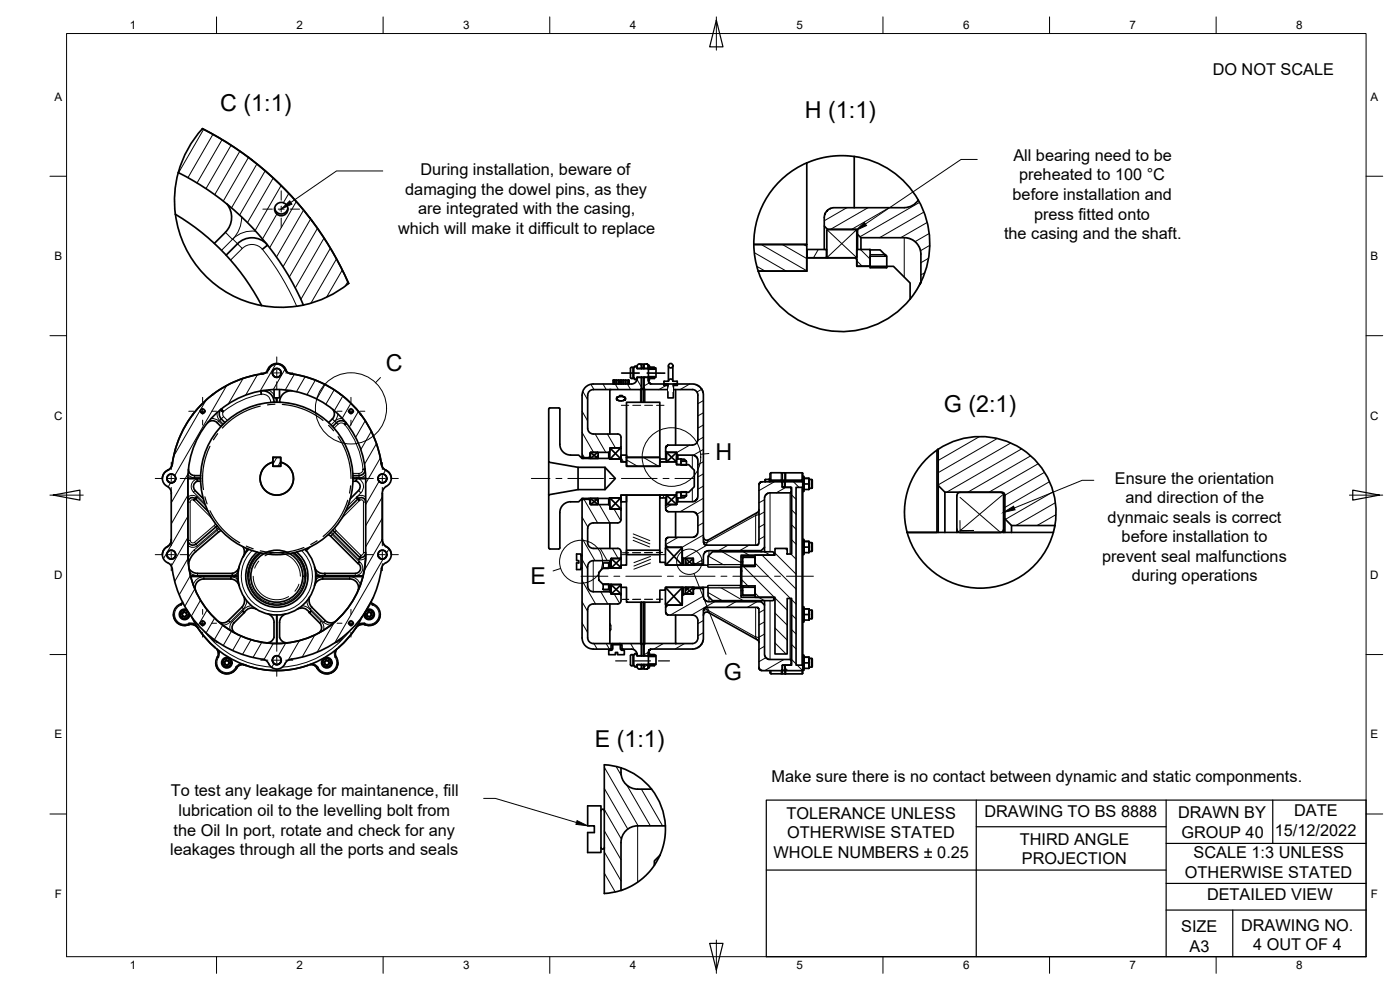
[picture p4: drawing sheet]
<svg xmlns="http://www.w3.org/2000/svg" width="420mm" height="297mm" viewBox="0 0 420 297" stroke-linecap="round" stroke-linejoin="round" font-family="sans-serif">
<defs><g id="words">
<g font-size="7">
<text x="66.1" y="33.2">C (1:1)</text>
<text x="241.6" y="35.3">H (1:1)</text>
<text x="115.8" y="111.4">C</text>
<text x="283.2" y="123.6">G (2:1)</text>
<text x="214.7" y="138.1">H</text>
<text x="159.2" y="175.2">E</text>
<text x="217.3" y="204">G</text>
<text x="178.5" y="224.1">E (1:1)</text>
</g>
<g font-size="4.9">
<text x="363.9" y="22.6">DO NOT SCALE</text>
<text x="126.2" y="52.6">During installation, beware of</text>
<text x="304.1" y="48.3">All bearing need to be</text>
<text x="121.6" y="58.4">damaging the dowel pins, as they</text>
<text x="305.8" y="54.2">preheated to 100 °C</text>
<text x="125.5" y="64.2">are integrated with the casing,</text>
<text x="303.9" y="60">before installation and</text>
<text x="310.3" y="65.9">press fitted onto</text>
<text x="119.5" y="70.1">which will make it difficult to replace</text>
<text x="301.3" y="71.8">the casing and the shaft.</text>
<text x="334.6" y="145.1">Ensure the orientation</text>
<text x="337.8" y="151">and direction of the</text>
<text x="332.4" y="156.8">dynmaic seals is correct</text>
<text x="336.6" y="162.7">before installation to</text>
<text x="330.8" y="168.6">prevent seal malfunctions</text>
<text x="339.7" y="174.4">during operations</text>
<text x="51.3" y="239">To test any leakage for maintanence, fill</text>
<text x="231.6" y="234.7">Make sure there is no contact between dynamic and static componments.</text>
<text x="53.6" y="244.9">lubrication oil to the levelling bolt from</text>
<text x="236.1" y="245.6">TOLERANCE UNLESS</text>
<text x="295.4" y="245.3">DRAWING TO BS 8888</text>
<text x="353.6" y="245.5">DRAWN BY</text>
<text x="388.4" y="244.9">DATE</text>
<text x="52.1" y="250.8">the Oil In port, rotate and check for any</text>
<text x="236.3" y="251.5">OTHERWISE STATED</text>
<text x="354.5" y="251.4">GROUP 40</text>
<text x="382.6" y="250.8">15/12/2022</text>
<text x="51.1" y="256.6">leakages through all the ports and seals</text>
<text x="232.2" y="257.4">WHOLE NUMBERS ± 0.25</text>
<text x="306" y="253.5">THIRD ANGLE</text>
<text x="358.2" y="257.6">SCALE 1:3 UNLESS</text>
<text x="306.7" y="259.4">PROJECTION</text>
<text x="355.6" y="263.5">OTHERWISE STATED</text>
<text x="362.2" y="270.1">DETAILED VIEW</text>
<text x="354.5" y="279.7">SIZE</text>
<text x="372.5" y="279.2">DRAWING NO.</text>
<text x="357" y="285.6">A3</text>
<text x="376.1" y="285.1">4 OUT OF 4</text>
</g>
<g font-size="3.5">
<text x="39" y="8.8">1</text>
<text x="89" y="8.8">2</text>
<text x="139" y="8.8">3</text>
<text x="189" y="8.8">4</text>
<text x="239" y="8.8">5</text>
<text x="289" y="8.8">6</text>
<text x="339" y="8.8">7</text>
<text x="389" y="8.8">8</text>
<text x="16.3" y="30.2">A</text>
<text x="411.3" y="30.2">A</text>
<text x="16.3" y="78">B</text>
<text x="411.3" y="78">B</text>
<text x="16.2" y="125.9">C</text>
<text x="411.2" y="125.9">C</text>
<text x="16.2" y="173.7">D</text>
<text x="411.2" y="173.7">D</text>
<text x="16.3" y="221.6">E</text>
<text x="411.3" y="221.6">E</text>
<text x="16.4" y="269.4">F</text>
<text x="411.4" y="269.4">F</text>
<text x="39" y="290.8">1</text>
<text x="89" y="290.8">2</text>
<text x="139" y="290.8">3</text>
<text x="189" y="290.8">4</text>
<text x="239" y="290.8">5</text>
<text x="289" y="290.8">6</text>
<text x="339" y="290.8">7</text>
<text x="389" y="290.8">8</text>
</g>
<text font-size="1.8" fill="#fcfcfc" x="200.7" y="117.5">鼸</text>
<text font-size=".3" fill="#fcfcfc" x="211.8" y="176.7">阑</text>
</g></defs>
<g fill="none" stroke="#000" stroke-width=".51">
<path d="M60.7 38.6a95.4 95.4 0 0 1 32.3 26.8M60.8 38.6a90.8 90.8 0 0 1 13.9 8.7M60.8 38.6a32.1 32.1 0 0 0-7.3 13.2M53.5 51.8a32.2 32.2 0 0 0-.9 12.5 68.4 68.4 0 0 1 25.9 27.4M53.5 51.8a79.9 79.9 0 0 1 37.6 39.7M74.7 47.3l.5 .4a95.3 95.3 0 0 1 17.7 17.6M242.1 48.9v24.4h-15.9h15.9v8.1h-14.5M242.1 48.9a26.4 26.4 0 0 0-14.5 32.4M256.4 47l-3.1-.3-3.9 .2-3.8 .8-3.5 1.2M256.4 47v15.3h15M256.4 46.9a26.4 26.4 0 0 1 19.2 13.1M52.6 64.3a32 32 0 0 0 25.9 27.4"/>
<path d="M68.1 61.2a6.4 6.4 0 0 1-.5 8.5l-3.3 3.3M80 73.2a6.1 6.1 0 0 0-8.7-.1l-3.4 3.5M80.3 73.5l-1.5 1.3M82.4 62.5a2 2 0 0 0 2 1.7 2 2 0 0 0 2-1.7M92.9 65.3l.5 .6a95 95 0 0 1 11.2 19.1M93 65.4l.1 .2a94 94 0 0 1 11.5 19.4M242.2 74.9h5.8v2.5h-5.8zM247.4 67.8l1 1.1M248.1 77l.3 .4 8.6-.1 .1-8.3-8.8-.1-.2 8.5M248.4 68.8l8.8 .1 .2 6M256.4 62.3h-6.5l-1 .4-.8 .7-.7 1.7v9.8M257.1 74.9h4v4.9h-4z"/>
<path d="M257.4 70.3l1 1v3.6M258.4 71.3h13.3l1.5 .3 1.3 .8 1.2 1.5 .6 1.7 .1 9.1M261.1 75h3l2 1.9M275.6 60a26.4 26.4 0 0 1 .8 24.6M275.6 60l-1.5 1.5-1.3 .6-1.4 .2M78.5 91.7a32.1 32.1 0 0 0 10.6 .2M91.1 91.5l-2.1 .4M104.6 85h.1M104.6 85a32 32 0 0 1-13.5 6.5M227.6 81.3a26.4 26.4 0 0 0 45.5 8.4M227.6 81.4h14.5v-4h14.5l.5 .5v2h11l5 5v4.8l1.8-2.3 1.5-2.7M266.1 80.2l-5 .1v-3.4h5v3.3"/>
<path d="M63.8 118.4l-3.4 3.1-2.4 2.7M63.8 118.4a31.7 31.7 0 0 0-12.1 20.7M64.1 118.2l-.3 .2M78.3 117.3l.1 1M78.5 117.3a3.4 3.4 0 0 1 3.8 3.4M81.8 111.9a1.32 1.32 0 0 0 1.3 1.3 1.32 1.32 0 0 0 1.3-1.3M82.3 116.9v2.5h1.6v-2.5M83.1 119.4v1.3M85.5 110.8a2.71 2.71 0 0 0-2.7-1.6 2.71 2.71 0 0 0-2.4 2l-.3 .3a3.2 3.2 0 0 1-2.4 .8 31.7 31.7 0 0 0-13.6 5.9M85.5 110.8l.5 .7a3.6 3.6 0 0 0 2.7 .9 31.7 31.7 0 0 1 19.5 11.8M86 111.5a3 3 0 0 0-2.9-2.4 3 3 0 0 0-3 2.4M87.5 112.2h.1"/>
<path d="M87.5 112.2l-1-.3-.7-.7a2.81 2.81 0 0 0-2.7-2 2.81 2.81 0 0 0-2.7 2l-.8 .7a33.9 33.9 0 0 0-15.5 6.3M87.6 112.2a31 31 0 0 1 14.8 6.2M87.7 117.3a3.4 3.4 0 0 0-3.8 3.4M102.4 118.4l2.8 2.4 3 3.4M174.7 118.6v18.4l.3 .3h1.7l.3-.3v-.9M183 116.9v13.3M184.1 115.2v-1.1l.1 1.1M184.4 115.2v-1.1l.1 1.1M184.9 114.1h-.9v1.1M185 114.1l-.1 1.1M185 114.1v1.1M185 114.1h.6"/>
<path d="M185.1 119.3l.7-.3h1l.7 .2 .2 .5-.6 .5-1.1 .1-.8-.4zM185.7 114.1v1.1zM185.9 118.7h.9zM186.3 114.1h-.7v1.1M186.4 115.2v-1.1v1.1M186.4 114.1l-.1 1.1M186.4 114.1h.6v1.1l.2-1.1v1.1M186.6 111.9h5.2M187.2 114.1h.5M187.7 115.2v-1.1l.1 1.1M187.8 114.1h.8M188.6 115.2v-1.1v1.1"/>
<path d="M188.6 114.1h.1M188.7 114.1v1.1zM189.2 110.6v2.6l.3 .3M189.5 113.6h.7M190.2 110.2v3.4h.3l.1 .3M190.2 110.2l-.8 .1-.2 .2M190.6 109.9h.5M190.6 109.9l-.1 .3h-.3M191.1 109.9l.1 .1M191.2 110v.6h5.7v2.6h-5.7v.6M191.2 113.2l-.2 1.2-1 .8h-12a3.3 3.3 0 0 0-3.3 3.4M191.2 109.9v.6"/>
<path d="M191.2 113.8l-.6 .1M191.2 110.5h.1M191.2 113.2h1.3v3.4M191.3 113.2h-.1M191.9 109.2h.6v1.4h-1.3M191.9 109.2l-.5 .2-.2 .5M192.5 116.5l-.3 .4h-14.2l-1.1 .5-.5 1.2v9.9l.5 1.2 1.1 .5M192.5 116.6v4.1M192.5 116.6v-3.4h.7v3.4M192.5 110.6h.1M192.6 116.5l.3 .4 .3-.4M192.6 109.4l.3-.2 .3 .2v1.2h-.7z"/>
<path d="M193.2 116.6v4.1M193.2 113.2h.1M193.3 113.2h1.3v1.4l.3 .4 .6 .2 12.9 .1 1.5 .7 1 1.5 .2 45 .5 .9 15.8 .1 .4-.7 .1-17.8 .7-.4h5.9l.3 .2 .1 1.4 2.5 .1v1.3l-.2 .3h-6.3l-.8 .3-.5 .7-.2 15.3-1 1h-16l-.7 .4-.5 .6-.1 2.7-.3 .3h-2.4l-.3-.3-.1-1.3-2.9-.1-.3-.3-.2-2.9-4.2-.1-.6-.7v-1.5l.6-.7 7.5-.1 1-.5 .5-.8v-5l-.6-1-.8-.3h-7.3l-.6-.3-.3-.6v-1l.3-.3h3v-.5l.3-.4h4.5l1.2-.6 .3-1-.1-11.3-.4-.7-.8-.3h-4.7l-.3-.4-.1-.5h-2.9l-.3-.3v-1l.3-.6 .5-.3h7.2l.8-.2 .6-.6 .2-.8v-13.4l-.2-.8-1-.8h-14.7l-.2-.2zM193.3 109.2l1 .1 .3 .4v.8h-1.3zM193.3 116.6v4.1M193.3 110.5v.1M194.2 111.9l5.3 .1M194.5 109.7v1.1h2l-.1-.6h-1.4l1.5 .2M194.6 109.7l.1-.1 .2 .1M194.6 110.5v2.7M194.9 109.7l.1 .5M195 113.6l-.2 .6h-.2l-.1-1.2h2l-.1 .6h-1.4"/>
<path d="M199.3 115.1v.5h1.1v-.4h-1.1l1 .1 .1 .2v3.9h1.7v-3.8M200.6 114.4h-1.3v.7M200.6 109.7v4.7M200.6 114.4a.67 .67 0 0 1 .7-.7 .67 .67 0 0 1 .7 .7M201.9 109.7v4.7h1.3l.1 .7M202.8 116.9v16.6M203.3 115.1l-.1 .5h-1.1v-.4h1.1l-.9 .1-.2 .2M51.7 139v.1M51.7 139.1l-.3 1-.6 .8a2.74 2.74 0 0 0-2 2.4 2.74 2.74 0 0 0 1.5 2.7M57.8 124.4a31.1 31.1 0 0 0-6.1 14.6M58 124.3l-.1 .1M61.5 123.3a.67 .67 0 0 1-.7 .6 .67 .67 0 0 1-.6-.6"/>
<path d="M65.2 126.8l1.1 1.2M65.2 126.8a2.04 2.04 0 0 0-2.9 .1M66.3 122.8a2.13 2.13 0 0 0 .1 2.9l1.1 1.1M66.3 122.8l.7 .7M81.9 137.2h2.3v2.7h-2.3zM81.9 138.7a5 5 0 0 0-3 7.7 5 5 0 0 0 8.3 0 5 5 0 0 0-3-7.7M99.9 122.8a2.13 2.13 0 0 1-.2 2.9l-1.1 1.1M101 126.8l-1.2 1.2M101 126.8a2.04 2.04 0 0 1 2.9 .1M103.9 127l-.5 .4M104.7 123.3a.67 .67 0 0 0 .6 .6 .67 .67 0 0 0 .7-.6M108.2 124.2v.1"/>
<path d="M108.2 124.3l.2 .3M108.4 124.5v.1M108.4 124.5a31.7 31.7 0 0 1 6 14.6M108.4 124.5a31.6 31.6 0 0 1 6 14.6M114.4 139.1l.6 1.4 .8 .6M114.4 139.1l.3 1 1.1 1M164.7 138.7v9.7M165 122.4l3 .2v10.7a3.3 3.3 0 0 0 3.2 3.3h2.5l1 .9 11.5 .2 .2 .9h1.6v1.3h10v-1.3h4.9l.1 .8h3.7l1.7 1.7v4.9l-1.7 1.7h-3.7l-.1 .9h-16.5l-.2 .8-11.5 .1-1 1.1a5.2 5.2 0 0 0-4.7 .9 3.2 3.2 0 0 0-1 2.3v10.6l-.3 .3M165 122.4l-.3 .3v16l8.8 1.5h8.1l3.1 3.4-3.1 3.3h-8.1l-8.8 1.5v16l.3 .3M174.7 137v.5M175 137.3v.2M176.7 137.3v.2"/>
<path d="M177 137v.5M177.2 137.4v.1M177.2 137.4l2.1 .1M177.4 135.7h5.3l.3-.3v-.8v3.1M177.4 135.9l1.9 1.5 .1-.7M177.4 135.7h1.9l-1.9 1.7M177.4 135.7l-.2 1.7M177.4 135.7l-.4 .4M178 130.2h7.4M179.3 137.4h-.6M179.4 135.7l.1 1.7M179.5 137.4l-.1 .1"/>
<path d="M179.5 137.4v.1M182.7 135.7v1.8M183.1 134.5l3.1 3.1M183.2 134.4h3l.2 .2M183.3 134.4l-.3 .2M185.4 130.2a1.01 1.01 0 0 1 1 1v2.9l-.4 .3h-2.8M186.2 134.4l-2.9 3.2M186.4 136.6h1.6v2h-1.6zM186.4 134.6l-.1 3.1h-3l-.3-.2M186.4 134.1v.5M188 137.2h10v2.7h-10zM188 120.7h10v16.5h-10z"/>
<path d="M198.1 137.7h1.9v.9h-1.9zM199.8 135.4v2.3M200 138.5v.1M200.1 135.7h.1M200.1 135.7l2.9 .1v2.6h-3M200.1 135.7l-.1 2.8M200.2 135.9l2.7 2.6M202.9 135.9l-2.7 2.6M203 137.7h1.4v1.7h-1.4zM203.1 136.2v1.5M203.4 136.6v1.1M204.4 138.4h1.6v1.1l-1.6 .1z"/>
<path d="M204.4 137.8h1l.6 .6M206 139.5h.1M281.2 135.1a22.7 22.7 0 0 0-.1 37.2 22.7 22.7 0 0 0 35-12.6M281.6 134.8l-.4 .3v24.7h-9h43.9M281.6 134.8v10.9l2 2h17.1l.6 .3 .3 .7v11.1M281.6 134.8a22.7 22.7 0 0 1 25-.1 22.7 22.7 0 0 1 10 23M50.1 143.5a1.32 1.32 0 0 0 1.3 1.4 1.32 1.32 0 0 0 1.3-1.4M50.3 141.1l-1.1 1-.5 1.4M50.3 146l.9 1.1 .2 .9v14l-.2 .9-.5 .8a2.79 2.79 0 0 0-1.9 2.4 2.79 2.79 0 0 0 1.5 2.7M56.4 143.5v22.9M56.4 143.5h3.8M56.4 143.6h3.8"/>
<path d="M56.4 143.5a26.7 26.7 0 0 1 26.7-26.6 26.7 26.7 0 0 1 26.6 26.6M56.4 143.5h.1M56.6 140.8a1.85 1.85 0 0 0 1.8 1.9h1.8M58.2 150.1l.5-.4a1.35 1.35 0 0 0-1.5-.3 1.35 1.35 0 0 0-.8 1.2M59.1 143.7l.1 .7h1M59.1 149.2l-.4 .5 3.7 3.7M59.2 144.4a1.68 1.68 0 0 0-.6 2.8l2.4 2.5M65.1 157.7l-6.3 5.5a1.47 1.47 0 0 1-1.5 .3 1.47 1.47 0 0 1-.9-1.4M66.4 159.2l-7.7 6.3M100 159l.4 .7M100.4 159.7l7.6 7.6M105.9 143.6h3.8"/>
<path d="M105.9 143.5h3.8M106.9 144.4a1.68 1.68 0 0 1 .7 2.8l-2.5 2.5M107 143.6l-.1 .8h-1M107 149.2l.5 .5M107.1 143.4l-.1 .1M107.5 149.7l.4 .4M107.5 149.7l-3.8 3.7M107.5 149.7a1.34 1.34 0 0 1 1.4-.3 1.34 1.34 0 0 1 .8 1.2M108.9 140.8h.6a1.69 1.69 0 0 1-1.8 1.9h-1.8M109.7 143.6l.1 22.8a26.7 26.7 0 0 1-26.7 26.7 26.7 26.7 0 0 1-26.7-26.7M113.4 143.5a1.32 1.32 0 0 0 1.4 1.4 1.32 1.32 0 0 0 1.3-1.4M115.8 141.1l1.2 1 .4 1.4"/>
<path d="M115.9 141.1a2.78 2.78 0 0 1 1.5 2.7 2.78 2.78 0 0 1-1.9 2.5l-.6 .8-.2 .9v14l.2 .9 .9 1.1M173.5 140.2v6.7M174.7 149.5v.6M175 149.5v.3M176.7 149.5v.3M177 149.5v.6M177.2 149.5v.2M177.2 149.7v1.5M177.2 151.2l.2 .2M177.4 151.4h1.9M177.4 149.7l1.9 1.5M177.4 151.4l-.3-.2-.1-1.1-.3-.3h-1.7l-.3 .3v41.3"/>
<path d="M178.5 149.7h.8l.1 .8M179.3 149.5l-2.1 .2M179.3 149.7l-2 1.6M179.4 149.5l.1 .2M179.5 151.2l-.1 .2M179.5 149.5v.2M179.5 149.7v1.5M181.6 140.2v6.7M182.7 149.5v1.9M183 149.4v3.1v-.8l-.3-.3h-5.3M183 156.9v7.7M183 149.4l3.4 3.3"/>
<path d="M183 149.6l.2-.2h3.1l.1 3.1M183 152.5l.3 .2M183.2 152.7h2.8l.4 .4v2.8a1.01 1.01 0 0 1-1 1M185.4 156.9l-7.8 .1-1 .7-.2 .9v4.7l.8 1 .8 .2 7.4 .1M186.2 149.4l-3.1 3.3M186.4 148.6h1.6v2h-1.6zM186.4 152.5l-.2 .2h-3M186.4 152.5v.6M188 148.6h10v17.8h-10zM198.1 148.6h1.9v.8h-1.9zM199.8 149.4v2.3M200 148.6v.1"/>
<path d="M200.1 148.6h2.9v2.7h-2.9zM200.2 148.7l2.9 2.6M202.8 153.6v7.6M202.9 148.6l-2.7 2.7M203 147.7h1.4v1.7h-1.4zM203.1 149.4v1.5M203.4 149.4v1.1M204.4 147.6h1.6v1.1h-1.6zM206 148.7l-.6 .7h-1M206 147.6h.1M227.8 152.9l-.5 .9-14.7 8.2a1.02 1.02 0 0 1-1.5-.9M229.7 143.9v.7"/>
<path d="M230.9 143.7l-1.2 .2-.1 .7M231.1 143.6h-.2v1M231.1 144.3l.2-.2h3.3l.2 .2M234.8 144.6h.8v1.6h-.8zM234.8 144.6v-2.7h.8v2.7M234.8 144.1h.8M234.8 142.2l-.4-.4h-3a.93 .93 0 0 0-.3 1.3v1.5M235.6 144.7l.2-.1h4.9l.2 .1-.2 1.5h-1.8v53.4l2 .1-.2 1.5h-4.9l-.2-.2v-1.3l.2-.1h1.8v-20h-1.4v16.6h-3.6v-17h-6v-3h-3.9l-.1-.2v-6.2l.1-.2h3.9v-3h6v-2h3.6v1.6h1.4v-20h-1.8zM235.6 142l5.1-.1 .2 .1v2.2M235.8 141.9v2.2l-.2 .1M237.4 147.5v18.7M240.7 146.2v53.4"/>
<path d="M240.7 141.9v2.2h-4.9v.5M240.7 144.6v-.5l.2 .6M240.9 146.1v53.6M240.9 143l.2-.1 .2 .1v4.3l-.2 .2-.2-.2M241.3 143.4l.1 .1M241.3 145.2h1.5v-1.7l.1 1.7M241.3 143.3l.1 .2M241.4 143.5h1.4l.1 .2M242.8 145.2v1.7zM242.8 146.9l-1.5 .1M242.9 143.9l.9 .1-.2 2.5M242.9 146.5h.7"/>
<path d="M243.6 143.9v2.6M281.6 145.7v14.1M283.6 147.7v12.1M287.2 148.7v11.1M287.2 148.7a1.01 1.01 0 0 1 1-1h12a1.01 1.01 0 0 1 1 1M287.2 158.7a1.01 1.01 0 0 0 1 1M301.2 148.7v11.1M301.2 158.7a1.01 1.01 0 0 1-1 1M301.6 155.7l2 2v2.1M303.6 157.7h13l-.5 2.1M50.1 166.4a1.32 1.32 0 0 0 1.3 1.4 1.32 1.32 0 0 0 1.3-1.4M50.3 168.8l.8 .7a5.7 5.7 0 0 1 1 3.5 31.7 31.7 0 0 0 26.9 24.8"/>
<path d="M50.3 164l-1.1 1-.5 1.4M56.4 166.4a26.7 26.7 0 0 0 26.7 26.7 26.7 26.7 0 0 0 26.6-26.7M56.7 170.7l.7 .7 1.4 .6h10.9l.1 .7M57.6 172.8h13.5v.2h-13.5zM58.7 165.5l-1.5 1.9-.6 1.7M69.3 173.7h-8.1a2.66 2.66 0 0 0-2.6 3.3M69.3 173.7a2.7 2.7 0 0 1 2.5 2M69.3 173v.7M71.8 170.1l-.8 1.3-1.3 .6M72.9 164l.4 1.6-.4 1.5M73.2 179.1l.1 1.7-.7 1.4M78 165.8a8.7 8.7 0 0 0-3.6 7.1"/>
<path d="M88.1 165.9a8.7 8.7 0 0 1 1.4 12.8 8.7 8.7 0 0 1-12.9 0 8.7 8.7 0 0 1 1.4-12.8M88.2 165.8a8.7 8.7 0 0 1 3.6 7.1M89 165.6a9.3 9.3 0 0 1 .9 13.6 9.3 9.3 0 0 1-13.6 0 9.3 9.3 0 0 1 .9-13.6M91.5 164.8a11.7 11.7 0 0 1-.2 16.4 11.7 11.7 0 0 1-16.4 0 11.7 11.7 0 0 1-.2-16.4M91.9 165.2h.1M92.9 179.1l-.1 1.6 .8 1.5M92.9 164.2l-1 1M94.4 170.1a2.64 2.64 0 0 0 3.1 1.9M95.1 172.8h13.8v.2h-13.8M95.1 172.7v.3M96.8 173v.7M96.8 173.7h8.2a2.66 2.66 0 0 1 2.5 3.3"/>
<path d="M96.9 173.7a2.7 2.7 0 0 0-2.5 2M97.5 172l.1 .7M98.5 160.4l.7 .5 8.2 8.2M107.4 169.1a1.6 1.6 0 0 1 .8 1.7 1.6 1.6 0 0 1-1.6 1.2h-9.1M107.8 168.6l-.4 .5M108 167.3l-.3 .7M108.3 166.7l-.3 .6M109.8 165.8a1.58 1.58 0 0 1-1.7 1.5M113.4 166.4a1.32 1.32 0 0 0 1.4 1.4 1.32 1.32 0 0 0 1.3-1.4M115.8 164l1.2 1 .4 1.4M115.9 164a2.72 2.72 0 0 1 1.5 2.7 2.72 2.72 0 0 1-1.9 2.4l-.4 .2a4.4 4.4 0 0 0-1 3.3 32.1 32.1 0 0 1-27.5 25.4l-.8 .7a2.75 2.75 0 0 1-2.4 2 2.75 2.75 0 0 1-2.8-1.5M165 164.7h2.7"/>
<path d="M173 166.2h1.4v4.7h-1.4v-2h.7v-.7h-.7zM174.4 170.4l.2 .1 .1-.1M174.4 166.7l.2-.2 .1 .2M181 170.4h5.4v-.8h1.6v-4.5h10v3.6h1.7v.9h12.8v.5h9.6l.2 .1v5.4l-.2 .1h-9.6v.5h-12.8v.9h-1.7v3.6h-10v-4.5h-1.6v-.8h-5.4l-1.3-1.3v-2.4zM181 169h1.7v1.5h-1.7zM181 175.2h1.7l-.1 1.7-1.6-.1zM181 176.8h1.7M182.7 175.4h.6v.5h-.6zM182.7 169.9h.6v.5h-.6zM182.7 170.4h.1M182.7 175.4h.1M183 168.2v1.7"/>
<path d="M183 175.9v1.7M183.3 170.4h.1M183.3 175.4h.1M183.4 167.7l-.4 .5h-5l-1.1 .5-.5 1.2v6l.2 .8 1 .8 5.4 .1 .5 .6-.1-2.7M183.4 175.4v2.5M183.4 167.9v2.5M183.4 170.3l.1 .1M183.4 170.3v.1M183.4 175.4v.1M183.5 175.4h2.9l-.1 2.8M183.5 167.6h2.9M183.5 178.2h2.8"/>
<path d="M183.5 175.4l-.1 .1M183.5 167.5l-.1 2.8M183.5 167.7l2.9 2.6M183.5 175.5l2.9 2.7M183.5 178.2h2.5l.4 .3v1.7a1.01 1.01 0 0 1-1 1M183.5 167.6l-.1 .1M185.4 164.5a1.01 1.01 0 0 1 1 1M186.3 167.6l-2.8 2.7M186.3 175.5l-2.7 2.6M186.4 165.6v1.6l-.4 .4h-2.5M186.4 178.2v.3M186.4 167.2v.4"/>
<path d="M186.4 167.6v2.7l-2.9 .1M199.7 176.3l4.9 5.2M199.8 163.5v.9l5 5.2v-2.4M204.7 164.6v5h-4.6l-.4-.4M204.7 164.3l-4.9 5.2M204.7 164.6l-.3-.4-4.5 .1-.2 .3v4.6M204.8 178.5v-2.3l-5 5.2v.8M205.1 176.2v2M205.1 167.5v2.1M205.7 176.4l.2 1.8M205.7 167.7v1.9M205.7 176.2v.2"/>
<path d="M205.7 167.7l2.2-.1 .1 .1M205.7 169.4l2.2 .2 .1-.2M205.7 176.4l2.2-.2 .1 .2M205.9 178.2h2M205.9 167.8l2.2 1.8v-.7M205.9 169.4h.9M205.9 176.4v.7M206.7 176.5l-.8-.1 2.1 1.8M207.9 167.8l-2 1.6v-.8M207.9 176.4l-2 1.7M208 176.4l-.1 1.8M208 176.2v.2"/>
<path d="M208 167.7v1.9M208.1 176.2v.7M208.4 176.2v.3M208.4 169.2v.4M210.8 169.2v.4M210.8 176.2v.3M211.1 176.2v.7M211.1 168.9v.7M212.5 166.9l1.3-1.3h18.2l.3 .3-.2 .7h-9.7v3.5h-9.7l-.2-.2zM212.5 175.9l9.9-.2v3.5h9.7l.2 .7-.3 .3h-18.2l-1.3-1.3zM222.3 170.1v.1M222.3 175.6v.1"/>
<path d="M222.3 175.2h.1M222.3 175h.1M222.3 172.2h.1M222.3 170.5h.1M222.3 170.8h.1M222.3 173.6h.1M222.4 170.1v5.6M222.4 167.1h4.2M222.4 171.2h.2M222.4 171.5h.2M222.4 177.2h.5M222.4 174.6h.2"/>
<path d="M222.4 174.3h.2M222.4 168.6h.5M222.9 178.4l.2 .3h-.7M222.9 175.9l3.6-.1 .1 2.6-.2 .2h-3.3l-.2-.2zM223.1 167.2h3.3l.2 .2v2.5l-3.6 .1-.1-2.6zM223.1 178.6h3.3M223.1 167.2l-.2 .2M226.4 167.2l.2 .1M226.6 178.5l-.2 .2h.2M228.4 165.2v.4M229.4 164.2v1.4M232.3 166.4v.2"/>
<path d="M232.3 179.2v.2M237.4 179.6v18.6M240.9 161.9l.2-.1 .2 .1M241.3 162v4.3l-.2 .1-.2-.1M241.3 164.1l1.5 .1v-1.7l.1 1.7M241.3 162.3l.1 .2zM241.4 162.4h1.4l.1 .2M242.8 164.2v1.6zM242.8 165.8l-1.5 .2M242.9 162.8l.9 .1v2.4l-.9 .1M243.6 162.8v2.6M52 184.3a3.3 3.3 0 0 0 4.8 3.1"/>
<path d="M54.3 181.2l.1 .3M54.3 181.2a3.3 3.3 0 0 0-2 4.4 3.3 3.3 0 0 0 4.5 1.8M54.6 184.2l.6-.6 .7 .2 .2 .8-.5 .5-.8-.2zM54.6 184.2l.2 .7M54.8 180.7l-.6 .5M54.9 184.9l.7 .2M55.2 183.6l.7 .3M55.2 183.7l-.5 .5M55.9 183.8l.2 .8M56 184.5l-.5 .5M56.1 182.9a1.58 1.58 0 0 0-2.2 1 1.58 1.58 0 0 0 1.3 2 1.58 1.58 0 0 0 1.8-1.6M56.5 183.6a1.32 1.32 0 0 0-2.3 .2 1.32 1.32 0 0 0 1.2 1.9 1.32 1.32 0 0 0 1.1-2"/>
<path d="M56.7 187l.1 .4M56.8 187.4h1l1.3 .7 3 3.8 2.5 2.4M56.8 187.3l1.5 .2 1.1 .9M57.6 185.1a28.3 28.3 0 0 0 15.6 14.3M61.5 186.9a.67 .67 0 0 1-.7 .5 .67 .67 0 0 1-.6-.5M64.7 198.8a3.3 3.3 0 0 0 2.6 3.3 3.3 3.3 0 0 0 3.8-1.7M65 194.7l.5 1.3M65.1 194.7a2.02 2.02 0 0 1 .2 2.3M65.3 197l.3 .2M65.3 197a3.3 3.3 0 0 0 1.1 4.7 3.3 3.3 0 0 0 4.7-1.3M67.3 198.7l.6-.6 .7 .2 .3 .8-.6 .5-.8-.2zM67.3 198.7l.2 .7"/>
<path d="M67.6 199.4l.7 .2M67.9 198.1l.7 .3M67.9 198.2l-.5 .5M68.6 186.2a2.4 2.4 0 0 1-3 .4M68.6 198.3l.3 .8M68.7 199l-.5 .5M72.6 182.2l-4.1 4M72.8 183.4l.5 .4M73.1 199.4l.7 .3M73.1 199.4a2.02 2.02 0 0 0-2.1 1M73.3 183.8l-3.1 3.1a1.96 1.96 0 0 0 .3 3M73.8 199.6a2.02 2.02 0 0 0-2.8 .8"/>
<path d="M76.9 182.8a2.53 2.53 0 0 0-3.5 1M79 197.8l.8 .4 .8 1M80.4 184.2l1 .6 .8 1.4v5l-.8 1.3-1.5 .4M81.8 198.1a1.32 1.32 0 0 0 1.3 1.3 1.32 1.32 0 0 0 1.3-1.3M83 193.1v-8.6l.1 8.6M83.9 191.2l.9 1.3 1.4 .4M85.7 184.2l-.9 .6-.8 1.4-.1 5M89.2 182.8a2.53 2.53 0 0 1 3.6 1M92.4 199.6a28.2 28.2 0 0 1-18.6 0M92.8 183.8l3.1 3.1a1.96 1.96 0 0 1-.3 3M92.9 199.4a2.02 2.02 0 0 1 2.2 1M93 199.4a2.02 2.02 0 0 1 2.1 1"/>
<path d="M93.3 183.4l-.5 .4M93.6 182.2l4 4a2.4 2.4 0 0 0 3 .4M97.3 198.7l.6-.6 .7 .2 .2 .8-.5 .5-.8-.2zM97.3 198.7l.2 .7M97.6 199.4l.7 .2M97.9 198.1l.7 .3M97.9 198.2l-.5 .5M98.6 198.3l.2 .8M98.7 199l-.4 .5M100.6 197.2l.3-.2a3.3 3.3 0 0 1-1.2 4.7 3.3 3.3 0 0 1-4.6-1.3M101.1 194.7a2.02 2.02 0 0 0-.2 2.3M101.1 194.7l-.5 1.3"/>
<path d="M101.4 198.8a3.3 3.3 0 0 1-2.5 3.3 3.3 3.3 0 0 1-3.8-1.7M101.6 194.3h.1M104.7 186.9a.67 .67 0 0 0 .6 .5 .67 .67 0 0 0 .7-.5M106.8 188.4l1.1-.9 1.5-.1h-1l-1.3 .7-2.4 3.1-3.1 3.1M108.6 185.1a28.3 28.3 0 0 1-34.8 14.5M109.5 187l-.2 .4M109.7 183.6a1.32 1.32 0 0 1 2.3 .2 1.32 1.32 0 0 1-1.3 1.9 1.32 1.32 0 0 1-1.1-2M110 184.2l.6-.6 .7 .2 .2 .8-.5 .5-.8-.2zM110 184.2l.2 .7M110.1 182.9a1.58 1.58 0 0 1 2.2 1 1.58 1.58 0 0 1-1.3 2 1.58 1.58 0 0 1-1.8-1.6M110.3 184.9l.7 .2M110.6 183.6l.7 .3"/>
<path d="M110.6 183.7l-.5 .5M111.3 183.8l.2 .8M111.4 180.7l.5 .5M111.4 184.5l-.4 .5M111.7 181.5l.2-.3a3.3 3.3 0 0 1 2 4.4 3.3 3.3 0 0 1-4.6 1.8M114.1 184.3a3.3 3.3 0 0 1-4.8 3.1M174.7 191.4a3.3 3.3 0 0 0 3.3 3.3l5.9 .1v-1.7h-5.9M176.4 182.9v8.9l.8 1 .8 .3M183 181.2v11.9M183.1 194.8l.6 .1-.5 .2zM183.4 193.4h3.3v1.7h.7v1.3h-2v-.6h-.7v.6h-2v-1.3h.7zM183.9 193.1h2.3"/>
<path d="M185.4 181.2l-7.8 .1-1 .7-.2 .9M186.4 194.8l.6 .1-.4 .2zM190.2 196.4v3.4h.3l.1 .3M190.2 196.4l-.8 .1-.2 .3 .1 2.8 .9 .2M190.5 196.2v.2h-.3M190.6 196.1l.6 .1v.6h5.7v2.6h-5.7v.6M190.6 196.1h-.1M191.1 196.1h.1M191.2 199.5v.6M191.2 196.7l.1 .1M191.2 199.4h1.3v1.4h-.6M191.3 199.4h-.1"/>
<path d="M192.5 193.4v3.4h-1.3M192.5 180.7v12.7M192.5 199.4h.7l-.2 1.3h-.3l-.2-.3zM192.5 193.4v3.4h.7v-3.4M192.5 196.8h.1M192.5 199.4h.1M192.5 193.4l-.3-.3h-6v1.7h3.8l1 .8 .2 1.1M192.6 193.4l.3-.3 .3 .3M193.2 180.7v12.7M193.2 196.8h.1M193.2 199.4h.1M193.3 199.4h1.3l-.1 1.1-.4 .2-.8 .1z"/>
<path d="M193.3 180.7v12.7M193.3 196.8h.1M193.3 199.4h.1M194.6 196.7v2.7M194.9 196.2l.1 .2-.2-.6h-.2l-.1 1.2h2l-.1-.6h-1.4h1.4l.1 .2M195 199.8l-.2 .6h-.2l-.1-1.2h2l-.1 .6h-1.4M202.8 184.5v8.6M204.7 181.2l-.3 .4h-4.3l-.3-.2-.1-4.8 .2-.3 4.8-.1v5M209.4 191.4l-.4 1.2-1.2 .5h-14.3l-.2 .2v3.5h1.3v-1.4l.8-.6 12.7-.1 1-.2 .8-.5 .8-1 .4-1.1v-8.6l.2-.7 .5-.4h15.6l.4 .8 .1 17.7 .8 .5h5.8l.3-.2 .1-1.4 2.3-.1 .2-.2v-1.1l-.2-.3h-6.3l-.7-.3-.6-.6-.2-.5v-14.9l-1-1.1h-16l-.7-.3-.5-.7-.1-2.6-.3-.4h-2.4l-.3 .4-.1 1.3h-2.9l-.3 .3-.1 2.9-4.3 .2-.6 .6v1.6l.4 .5 .4 .2h7.2l1.2 .5 .4 1.2v5.2M211.1 184.6a1.01 1.01 0 0 1 1.5-.8l14.7 8.2M227.3 191.9l.5 .9M228.4 180.2v.3"/>
<path d="M229.4 180.2v1.4M234.8 199.6h.8v1.6h-.8zM235.6 199.5v.1M235.8 199.5v.1M240.9 182.2l.2-.2 .2 .2v4.3l-.2 .2-.2-.2M240.9 196.7l.2-.2 .2 .2M241.3 196.7v4.3l-.2 .2-.2-.2M241.3 182.5l1.5 .2 .1 .2M241.3 182.5l.1 .2M241.3 197l.1 .2h1.4l.1 .2M241.4 184.4h-.1M242.8 184.4v1.6z"/>
<path d="M242.8 186l-1.5 .2M242.8 198.9v1.6zM242.9 184.4l-.1-1.7v1.7h-1.4M242.9 198.9l-.1-1.7v1.7h-1.5M242.9 183.1l.9 .1v2.3l-.9 .2M242.9 197.6l.9 .1v2.3l-.9 .2M243.6 183.1v2.6M243.6 197.6v2.6M70.7 200.2l.3 .1M95.4 200.2l-.3 .1M190.6 200.1h.5M191.2 200l-.1 .1"/>
<path d="M191.2 200.1l.2 .5 .5 .2M231.1 201.2v.7l.3 .3h3l.4-.4M234.8 201.2v1h.8v-1M235.6 202l.2 .2M235.8 201.2v1M240.7 201.2v1M240.9 201l-.2 1.2h-4.9M242.8 200.5l-1.5 .2M181.4 229.5v38.6l2.1-.3 2.9-.7M181.4 229.5l2.9 .3 2.1 .6M186.4 230.4a5.2 5.2 0 0 0 5 6.4h4.1M186.4 230.4a19.3 19.3 0 0 1 9.1 6.4"/>
<path d="M195.5 236.8a19.3 19.3 0 0 1 4.2 11M176.4 241.8h4v14h-4v-6h2v-2h-2zM180.4 254.3a.5 .5 0 0 0 .5 .5 .5 .5 0 0 0 .5-.5M180.4 243.3a.5 .5 0 0 1 .5-.5 .5 .5 0 0 1 .5 .5M198.1 256.6l-1.7 3M198.1 256.6l-1.7 1.7v1.3l-.4 .6-2.7 3-3.2 2.3-3.7 1.7M198.1 256.6l1.3-4.4 .3-4.4h-8.3a5 5 0 0 0-5 5v14.4"/>
<circle cx="84.4" cy="62.7" r="2"/>
<circle cx="83.1" cy="111.9" r="1.3"/>
<circle cx="83.1" cy="111.9" r="1.33"/>
<circle cx="201.3" cy="109.7" r=".67"/>
<circle cx="60.8" cy="123.4" r=".67"/>
<circle cx="105.3" cy="123.4" r=".67"/>
<circle cx="51.4" cy="143.5" r="1.3"/>
<circle cx="51.4" cy="143.6" r="1.33"/>
<circle cx="83.1" cy="143.5" r="22.9"/>
<circle cx="114.8" cy="143.5" r="1.3"/>
<circle cx="114.8" cy="143.6" r="1.33"/>
<circle cx="51.4" cy="166.4" r="1.3"/>
<circle cx="51.4" cy="166.4" r="1.33"/>
<circle cx="83.1" cy="172.9" r="7.8"/>
<circle cx="114.8" cy="166.4" r="1.3"/>
<circle cx="114.8" cy="166.4" r="1.33"/>
<circle cx="55.4" cy="184.3" r="1.24"/>
<circle cx="60.8" cy="187" r=".67"/>
<circle cx="68.1" cy="198.8" r="1.33"/>
<circle cx="68.1" cy="198.8" r="1.58"/>
<circle cx="68.1" cy="198.8" r="1.24"/>
<circle cx="83.1" cy="198.1" r="1.3"/>
<circle cx="83.1" cy="198.1" r="1.33"/>
<circle cx="98.1" cy="198.8" r="1.33"/>
<circle cx="98.1" cy="198.8" r="1.58"/>
<circle cx="98.1" cy="198.8" r="1.24"/>
<circle cx="105.3" cy="187" r=".67"/>
<circle cx="110.8" cy="184.3" r="1.24"/>
</g>
<g fill="none" stroke="#000" stroke-width=".3">
<path d="M20 10.1h390v276.9h-390zM65 5.1v5M115 5.1v5M165 5.1v5M215 5.1v10M265 5.1v5M315 5.1v5M365 5.1v5M61.1 38.8l-7.5 13M15 52.9h5M63.9 40.3l-7.5 13M66.7 41.9l-7.6 13"/>
<path d="M69.3 43.6l-7.5 13M72 45.4l-7.5 13M74.6 47.2l-7.6 13.1M77.1 49.2l-7.6 13.2M79.6 51.3l-7.7 13.2M82 53.4l-7.7 13.4M84.4 55.7l-7.8 13.5M84.4 57.2v2.9M86.7 58l-1.7 2.9M114.9 51.3h-13.9l-13.7 9.5M293.3 47.8h-4.9l-28.7 19.4M410 52.9h5"/>
<path d="M67.6 69.7l2.2 2.1-3.3 3.3M72.5 65a9.4 9.4 0 0 1-2.7 6.8l2.9 2.8-3.5 3.4M72.7 74.6a4.1 4.1 0 0 1 6.1 .2 77.4 77.4 0 0 1 10.2 17.1M76.8 69.4a8.1 8.1 0 0 0-6.9 2.3M78.9 62.7h2.8M83.1 64.2l-4.3 7.5M83.5 62.7h1.8M84.4 61.9v1.7M84.4 65.4v2.8M87.1 62.7h2.8M88.9 60.5l-8 13.8M91.1 63l-8.1 14.1"/>
<path d="M93.2 65.8l-8.3 14.2M95.3 68.5l-8.5 14.6M97.2 71.4l-8.6 15M99.1 74.5l-8.8 15.3M101 77.7l-7.7 13.2M226.4 75.8l9.6 5.6M227.1 79.9l2.5 1.5M228.5 73.4l13.6 7.8M234.8 73.4l7.3 4.2M241.2 73.4l.9 .5M245.6 74.9l-1.5 2.5M248 77l-.2 .4"/>
<path d="M248.4 69.2l8.4 7.9M254.1 62.3l-6.7 3.9M256.8 77.4v.2M256.8 69.2l-8.4 7.9M257.1 68.8v.2M257.1 78.3l1.6 1.6M258.2 74.9l2.9 2.9M260.5 62.3l-11.3 6.5M261.1 76.4h4.4M266.8 62.3l-11.2 6.5M271.4 71.3v11.8M275.9 60.7l-17.8 10.3"/>
<path d="M277.3 63.6l-13.3 7.7M278.3 66.7l-8 4.6M278.7 77.5l-2.3 1.3M278.8 70.1l-4.2 2.4M279 73.6l-2.8 1.6M102.7 81l-4.7 8.2M104.4 84.5l-.8 1.3M277.6 81.8l-1.2 .7M15 100.7h5M60.8 119.2v1.5M68 115.7l-15.6 27M72.9 113.6l-4.4 7.6"/>
<path d="M77.3 112.4l-3.6 6.2M78.3 111.9h2.1M80.6 117l1.7 1.5M82.2 111.9h1.8M82.7 119.4l.2 1.3M82.8 109.2l-4.7 8.2M83.1 107.1v2.1M83.1 111v1.8M83.1 114.6v2.1M85.5 110.8l-3.5 6.1M85.7 111.9h2.2M88.3 112.3l-2.7 4.7"/>
<path d="M91.6 113.1l-2.6 4.4M94.6 114.1l-2.5 4.4M97.5 115.4l-2.5 4.3M100.3 117l-2.5 4.3M102.9 118.9l-2.6 4.3M105.3 119.2v1.5M114.2 113.3l-1.5 1.5M174.9 117.4l1.5 2.6M177.3 115.3l1 1.6M181 115.2l.9 1.7M184.6 115.2l1 1.7M188.3 115.2l1 1.7"/>
<path d="M189.9 110.2v3.4M191.2 113.8l1.7 3.1M191.2 110.6h.1M191.2 113.2h.1M192.2 109.2l.7 1.4M192.2 116.9v3.8M193.6 116.9v3.8M194.9 114.9l-1.6 .9M195 110.2h.1M196.5 110.3v.1M199.8 115.2l-.5 .4M200.6 115.2l-2.8 1.7"/>
<path d="M207 115.2l-2.9 1.7M210.6 116.8l-1.5 .8M410 100.7h5M51.4 138.8v2.1M56.6 123.4h1.5M59.9 123.4h1.8M60.8 122.5v1.8M60.8 126.1v1.4M61.8 120l-9.7 16.9M63.4 125.6l1.4 .2 .9 .6M63.5 123.4h1.5M65.2 123.8l.2 1.5 .5 .8"/>
<path d="M65.7 126.4l-.5 .4M65.7 126.4l1.1 1.1M68.2 126.1l-1.1-1.1-1.2 1.2 1.1 1.1M81.2 120.7a2.61 2.61 0 0 0-3.9-2.2 25.7 25.7 0 0 0-10.3 5 1.11 1.11 0 0 0 .1 1.5M82.3 120.7l-1.1 .1M83.1 137.2l-1.2 2.1M84.2 138.4l-.8 1.5M101.2 123.4h1.4M101.4 124.1l-.2 1-.7 1.3-.8-.7M101.4 127.3l-.9-.9-1.1 1.1M101.4 127.3l-1.1 1.2M101.4 127.3a1.39 1.39 0 0 1 2.1 .1 25.2 25.2 0 0 1 5.4 13.7l-.5 .8-.7 .1"/>
<path d="M102.8 125.6h-1l-1.3 .8M104.4 123.4h1.8M105.3 121l-2.6 4.5M105.3 122.5v1.8M105.3 126.1v1.4M107.5 123.5l-2.7 4.7M108 123.4h1.5M109.6 126.3l-2.9 4.9M111.4 129.4l-3.1 5.5M113 133.1l-3.6 6.2M114.1 137.4l-4.4 7.7M114.7 138.8v2.1"/>
<path d="M174.7 136.1l.7 1.2M174.7 129.8l3.4 5.9M174.7 123.4l1.7 2.9M178.6 130.2l3.2 5.5M182.3 130.2l2.4 4.2M186.4 137.2l.7 1.4M186.5 121.6h2.2M188 138l3.3 1.9M189.9 121.6h2.4M193.1 137.2l4.6 2.7M193.5 121.6h2.4M197 121.6h2.3"/>
<path d="M198.3 137.7l-.3 .5M200.6 133.5l-.6 .4M202.9 138.6h.1M203 135.7v.1M204.4 138.2h1.4M207 133.5l-3.9 2.3M207.8 136.6v3.9M211.1 120.2l-1.7 .9M211.1 123.9l-1.7 .9M211.1 127.5l-1.7 1M211.1 131.2l-1.7 1M211.1 134.8l-3 1.8"/>
<path d="M211.1 138.5l-1.7 1M212.7 136.1l-2.4 .2M293.9 131l-12.3 7.2M299.3 131.6l-17.7 10.2M303.3 132.9l-21.7 12.6M306.6 134.7l-22.5 13M309.3 136.8l-18.8 10.9M311.6 139.1l-14.8 8.6M15 148.6h10M46.6 143.6h2.1M50.5 143.6h1.8M51.2 144.9l-.7 1.2"/>
<path d="M51.4 142.7v1.7M51.4 146.2v2.2M54.1 143.6h2.1M56.4 143.5l1.7 .1M56.4 150.7h.7M56.4 149.1a2.02 2.02 0 0 1 2.7 .1l2.6 2.6M56.4 148.5l-5 8.7M56.4 154.9l-7.4 12.7M56.4 142.4l.7 .6 1.3 .4M56.5 142.1l-5.1 8.8M57.1 150.7v11.4M57.1 150.6l.4-.6 .7 .1 5.4 5.4"/>
<path d="M58.1 147.6l3.3 3.4M58.1 143.4v.1M58.4 142.7v.7M58.4 143.4h1.8M58.5 147.2l-.4 .4M60.2 143.7a2.33 2.33 0 0 0-2.5 1.2 2.33 2.33 0 0 0 .4 2.8M64.6 157.1l-.3 .6M65.2 158.7l-6 5.1-.8-1.1M65.2 158.7l-.9-1-5.9 5M65.6 158.3l-.4 .4M65.6 159.6l-.4-.5-6.9 5.9M65.9 158.6l-.7 .5"/>
<path d="M99 159.9l.7 .5M99.4 159.5l.5 .7M100.5 158.4l.4 .8M100.9 159.2l7.4 7.4 .6-.3 .2-.5M100.9 159.2l-1 1M105.9 142h1.8v1.4M105.9 143.4h1.8M107 149.2l-2.6 2.6M107.1 143.4l.2 .1M107.6 147.2l.7 .7M107.7 143.6a2.68 2.68 0 0 1 .6 4.3M108.1 143.5v.1"/>
<path d="M108.3 147.9l-1.3 1.3M109.1 150.6l-.4-.6-.8 .1-5.3 5.4M109.7 142.4l-1.1 .8-.9 .2M109.7 150.7h-.6v15.1M109.8 149.1a2.02 2.02 0 0 0-2.8 .1M109.9 143.6h2.2M113.7 144.4l-4 7M113.8 143.6h1.8M114.7 149.1l-5 8.7M114.7 155.5l-5 8.6M114.7 142.7v1.7M114.7 146.2v2.2"/>
<path d="M115.7 141.1l-.7 1.1M117.4 143.6h2.1M159.5 143.6h5.6M166.8 143.6h1.8M170.4 143.6h10.7M174.7 155.2l1.7 2.9M175.3 149.8l4.1 7.1M179.9 151.4l3.1 5.5M182.9 143.6h1.8M184.3 152.7l2 3.5M186.4 149.9l.3 .7M186.5 143.6h10.7"/>
<path d="M199 143.6h1.8M199.4 148.6l-.5 .8M201.5 151.4l-1.8 1M202.6 143.6h5.6M202.9 148.5v.1M203 151.3v.1M204.4 148.9h1.4M207.8 146.6v3.9M211.1 142.2l-1.7 .9M211.1 145.8l-1.7 1M211.1 149.5l-7 4.1M211.1 153.2l-2 1.1"/>
<path d="M211.1 156.9l-1.7 .9M226.8 154.7v8.9M226.8 154.7l-14.7 8.1M227.3 153.8l-.5 .8M227.8 153.9a.9 .9 0 0 1-1 .7M229.4 149.9l-1.6 1M229.4 153.6l-1.6 .9M229.4 157.3l-1.6 .9M230.8 143.9v.7M231.1 147.9v17.7M231.4 141.8v2.8M232.4 144.6l-4.6 2.6"/>
<path d="M234.4 141.8v2.8M235.9 146.2l-2.9 1.7M237.1 147.9v18.3M237.6 157.5l1.3 1.3M237.6 153l1.3 1.3M237.6 148.5l1.3 1.3M238.1 144.6l1.7 1.6M241.4 143.5v3.4M288.1 149.2l11.9 10.3M300.6 147.7v.1M300.8 148.5l-12.7 10.7h4h-4v-3M313.5 141.7l-11.9 6.9"/>
<path d="M315 144.5l-13.4 7.8M316.1 147.6l-14.4 8.2M316.7 150.8l-11.8 6.9M316.9 154.4l-5.7 3.3M328.3 144.1h-3.5l-20.4 8.3M405 148.6h10M46.6 166.4h2.1M50.5 166.4h1.8M51.4 161.6v2.2M51.4 165.5v1.8M51.4 169.1v2.1M52.4 165.6l.2 .4"/>
<path d="M54.1 166.4h2.1M56.4 166.4h.1M56.4 162.1h.7M56.4 161.2l-5 8.7M56.4 163.7a2.13 2.13 0 0 0 2.9 0M56.4 167.5l-4 7M57 171.9l1.3 .7 1 .1M57.1 162.1l.5 .7 .8-.1M57.1 172.7l-3.3 5.8M58.3 165l.4 .5M58.3 165l-1.1 1.1-.8 1.3M58.5 176.7l-3 5.2"/>
<path d="M59.2 172.8v.2M59.3 172.7h10.5l1.3-.6v.7M59.3 172v.7M61.2 173v.7M61.2 173l-1.8 .5-.9 .8-.5 1.1M70.1 172.8v.2M71.1 172.9v.7l-1.8-.6h-8.1M71.4 173.6l-.3 .1 .7 2.1M71.7 170.1l-.6 2.1h.3M73.8 164.5l.2 .6 .3-.4M74.2 165.3l-.3-.2-1 2M75.7 165.2a10.7 10.7 0 0 0-.2 15.2 10.7 10.7 0 0 0 15.2 0 10.7 10.7 0 0 0-.2-15.2"/>
<path d="M76 172.9a7.1 7.1 0 0 0 10.6 6.1M77.7 168.4l-1.3 2.1M78.5 166a8.3 8.3 0 0 0-1.7 12.4 8.3 8.3 0 0 0 12.5 0 8.3 8.3 0 0 0-1.7-12.4M79.5 166.8a7.1 7.1 0 0 1 10.6 6.1M89.7 175.3l-1.2 2.1M91.5 164.8l.4 .4M94.4 170.1l.7 2.1h-.4M94.7 173.6l.3 .1-.6 2.1M95.1 173v.7l1.7-.7M95.7 172.8v.2M96.8 173h8.1M96.8 172.7l-1.7-.6v.7"/>
<path d="M99.7 160.4l-.5 .5M99.7 160.4l8.1 8.2M99.9 160.2l7.8 7.8M104.9 173v.7M105 173l1.2 .3 1 .6 1 1.5M106.6 172.7h-9.5M106.6 172v.7M107.2 172.8v.2M107.8 168.5a2.25 2.25 0 0 1 1 2.6 2.25 2.25 0 0 1-2.2 1.6M109.1 165.8h.6M109.7 167.4l-.7 .4-1.3 .1M109.9 166.4h2.2"/>
<path d="M112.1 179.1l-3.6 6.2M113.8 166.4h1.8M114.7 161.8l-5.4 9.4M114.7 161.6v2.2M114.7 165.5v1.8M114.7 169.1v2.1M115 167.7l-14.5 25.2M116.8 164.7l-.8 1.3M117.4 166.4h2.1M168.2 170.6l-2.2 .7M174.4 172.9h8M174.7 174.2l4.1 7"/>
<path d="M174.7 167.9l1.7 2.8M174.7 161.5l3.9 6.7M178 168.2v9.4M180.1 164.6l2.1 3.6M180.3 177.6l2.1 3.6M183.5 170.4h.1M183.5 175.4h.1M183.8 164.6l1.7 3M184.2 172.9h1.8M184.3 178.2l1.7 2.8M186.3 170.4h.1M186.3 175.4h.1"/>
<path d="M186.4 166.4h1.6M187.8 172.9h10.7M190 162.1l4.9 2M190 161.2l5 2M190 160.2l5 2M195.2 168.9l-5 1.9M195.2 166.9l-5 1.9M195.2 167.8l-5 2M198 166.4h1.7M200.3 172.9h1.8M203.5 161.2l-3.8 2.2M203.9 172.9h10.7"/>
<path d="M204.4 164.2h.1M205.8 167.6l-.1 .1M205.8 178.2l-1.1 .6M206.1 176.2l-.4 .5M207.9 178.2h.1M207.9 167.5v.1M208.3 172.1l9.6 24.2M208.7 176.5l-.6 .4M211.1 160.5l-6.5 3.8M211.1 167.8l-2.4 1.4M211.1 178.8l-9.9 5.7M211.1 162.1a.9 .9 0 0 0 1 .7"/>
<path d="M212.1 162.8v.8M212.2 163.6l-6.9 3.9M212.5 177.8l4.2 2.4M212.6 166.8l5.6 3.3M212.6 162l-.5 .8M212.8 179.2v1.3M212.8 165.2v1.4M215.3 175.7l7.8 4.5M216.4 172.9h1.8M216.7 165.6l5.7 3.2M218.5 163.6l-2.9 1.6M219.9 172.9h10.8"/>
<path d="M221.6 175.7l.8 .5M222.6 173.9l2.3 2.3M222.8 169.6l9.6 9.6M223.1 165.6l1.7 1M224.9 163.6l-2.9 1.6M226.6 177.9l1.3 1.3M226.6 168.9l10.6 10.7M227.7 179.2l1.7 1M228.5 165.1l-.2 .1M228.7 166.6l10.2 10.1M229.4 165.6l1.8 1M229.4 160.9l-1.6 1"/>
<path d="M232.5 172.9h1.7M232.6 179.4l3.6 3.7M232.6 165.9l6.3 6.4M235.7 164.6l.5 .5M236 172.9h8.1M237.1 179.6v18.3M237.3 166.2l1.6 1.6M237.6 179.9l1.3 1.4M237.6 162l1.3 1.3M241.4 162.4v3.4M15 196.4h5M55 181a5.3 5.3 0 0 0-2.6 2.9 3.1 3.1 0 0 0 1.4 3 3.1 3.1 0 0 0 3.3 .1l1.6 .3"/>
<path d="M56.2 183.2a1.43 1.43 0 0 0-2.2 .6 1.43 1.43 0 0 0 1.3 2 1.43 1.43 0 0 0 1.5-1.8M56.6 187h1.5M59.9 187h1.8M60.2 180.1l-2.8 4.8M60.8 182.8v1.5M60.8 186.1v1.8M60.8 189.7v1.5M61.4 189.4a27.3 27.3 0 0 0 20 10.7M62.2 183l-2.7 4.6M63.2 191.1l.5 .7M63.5 187h1.5M63.7 191.8l.4 .5"/>
<path d="M63.9 191.6l-.2 .2M64.2 192.3l.6 .4 .8 .1M64.4 192l-.3 .3M64.4 185.5l-2.6 4.4M65.7 195.3l.1 1.2a3.8 3.8 0 0 0 0 4.2 3.1 3.1 0 0 0 5.2-.8l1.3-.8M69 186.7l-1.2 .7-.9 .2-2.6 4.3M69.5 189.4l-2.5 4.3M69.7 186.4l-.7 1.3 .1 1.4M72.3 190.8l-2.5 4.4M72.6 182.2l.4 .5-4 4-.5-.5M74.1 180.3l-.2 1-.9 1.4M75.3 191.9l-2.5 4.5"/>
<path d="M75.5 181.7l-1.1 .3-.9 .5-3.8 3.9 .5 .5M78.3 198.1h2.1M78.6 192.7l-2.7 4.6M82 193.1l-2.8 4.8M82.2 198.1h1.8M82.2 199.1l-.7 1.2M83 191.4h.1M83 186.2h.1M83.1 193.3v2.1M83.1 197.2v1.8M85.7 193l-2.2 3.8M85.7 198.1h2.2"/>
<path d="M89.9 192.2l-3.5 5.9M90.7 181.7l1 .3 1 .5 3.7 3.9-.5 .5M92.1 180.3l.4 1.5 .6 .9M93.6 182.2l-.5 .5 4 4 .5-.5M94.5 190.5l-3.8 6.7M96.4 186.4l.7 1.3v1.4M97.1 186.7l.8 .5 1.4 .4M100.3 186.7l-5.1 9M100.4 195.3l-.1 1.2a3.8 3.8 0 0 1 .1 4.2 3.1 3.1 0 0 1-5.2-.8l-1.4-.8M101.2 187h1.4M102 192.3l-.7 .4-.8 .1M102.3 191.6l.2 .2"/>
<path d="M102.5 191.8l-.5 .5-.3-.3M102.9 191.1l-.4 .7M104.4 187h1.8M104.8 189.4a27.3 27.3 0 0 1-20 10.7M105.3 182.8v1.5M105.3 186.1v1.8M105.3 189.7v1.5M108 187h1.5M109.9 183.2a1.43 1.43 0 0 1 2.2 .6 1.43 1.43 0 0 1-1.2 2 1.43 1.43 0 0 1-1.5-1.8M111.2 181l.6 .5M111.7 181.5a2.99 2.99 0 0 1 1.8 4 2.99 2.99 0 0 1-4 1.5h-.9l-1.2 .3M174.7 186.9l1.7 2.9"/>
<path d="M174.7 180.6l1.7 2.8M178.3 193.1l.9 1.7M181.9 193.1l1 1.7M183 187l.4 .7v1.2l-.4 .4M183 187.5l.4 .3M183 188.5l.4 .3M186.2 194.1l.6 1M189.3 193.1l1.1 1.9M189.9 196.4v3.4M191.2 196.4l.2 .4M191.2 196.8h.1M191.2 199.4h.1"/>
<path d="M192.2 180.7v12.4M192.9 199.4l.3 .5M192.9 193.1l.3 .5M193.6 180.7v12.4M194.5 199.4l-1.2 .7M194.6 195.7l-1.3 .8M195 196.4h.1M199.1 193.1l-2.9 1.6M204.4 181.6h.1M205.4 193.1l-2.8 1.6M211.1 186.2l-1.7 .9M211.1 189.8l-1.7 1"/>
<path d="M212.1 182.9l14.7 8.2M212.1 182.2v.7M212.1 182.9a.9 .9 0 0 0-1 .7M212.1 182.9l.5 .9M214.5 180.5l-6.9 4M220.8 180.5l-2.9 1.7M226.8 182.2v8.9M226.8 191.1a.9 .9 0 0 1 1 .7M226.8 191.1l.5 .9M227.2 180.5l-2.9 1.7M229.4 182.9l-1.6 1M229.4 186.6l-1.6 .9"/>
<path d="M229.4 190.3l-1.6 .9M229.4 193.9l-1.6 1M229.8 197.3l-2 1.3M231.1 180.2v17.7M232.6 192.9l3.3 3.3M232.6 188.4l3.6 3.7M232.6 183.9l3.6 3.7M235.3 197.9l-5.8 3.3M237.6 197.9l1.3 1.3M237.6 193.4l1.3 1.3M237.6 188.9l1.3 1.3M237.6 184.4l1.3 1.3"/>
<path d="M239.2 199.6l1.6 1.5M241.4 182.7v3.3M241.4 197.2v3.3M410 196.4h5M83.1 200.8v2.1M231.4 201.2v1M234.4 201.2v1M235.6 200.7l-.6 .5M235.6 200.4l.8 .8M145.1 239.6h3.6l24.3 7.2M181.4 236.6l7 12.2M181.4 230.2l10.1 17.6"/>
<path d="M184.9 230l1.6 2.7M188.1 235.6l7.1 12.2M192.5 236.8l6.3 11M15 244.2h5M181.4 255.6l5 8.7M181.4 249.3l5 8.6M181.4 242.9l5.1 8.9M191.4 247.8v16.9M410 244.2h5M181.4 262l3.2 5.6M65 287v5M115 287v5"/>
<path d="M165 287v5M215 282.1v9.9M265 287v5M315 287v5M365 287v5"/>
<circle cx="105.3" cy="122.5" r="10.7"/>
<circle cx="201.5" cy="137.1" r="8.8"/>
<circle cx="174.4" cy="168.5" r="6.4"/>
<circle cx="206.9" cy="168.5" r="3.8"/>
<circle cx="68.1" cy="198.8" r="1.43"/>
<circle cx="98.1" cy="198.8" r="1.43"/>
</g>
<g fill="#000">
<circle cx="183" cy="116.9" r=".25"/>
<circle cx="193.3" cy="113.2" r=".25"/>
<circle cx="196.5" cy="110.4" r=".25"/>
<circle cx="82.2" cy="120.7" r=".25"/>
<circle cx="83.9" cy="120.7" r=".25"/>
<circle cx="200.4" cy="164.2" r=".25"/>
<circle cx="212.5" cy="176.1" r=".25"/>
<circle cx="212.5" cy="169.7" r=".25"/>
<circle cx="196.5" cy="196.6" r=".25"/>
<circle cx="202.8" cy="193.1" r=".25"/>
</g>
<g fill="none" stroke="#000" stroke-width=".36">
<path d="M215 6.1l2 8h-4zM63 133.9a21.8 21.8 0 0 0-1.9 13M65.3 130.1l-1.2 1.9M78.1 121.9a22 22 0 0 0-11.4 6.5M82.5 121.3l-2.2 .2M84.7 121.4a22.2 22.2 0 0 1 12.2 4.8M98.6 127.6l1.5 1.7M101.5 131a22.3 22.3 0 0 1 3.8 12.6M16 148.6l8-1.5v3zM61.5 149.1l.6 2.1M63 153.2a22.1 22.1 0 0 0 8.9 9.6M104.4 150.1a22.2 22.2 0 0 1-7.4 10.9"/>
<path d="M105.2 145.8l-.3 2.1M406 147.1l8 1.5-8 1.5zM73.9 163.9l2.1 .8M91.2 164.3a22 22 0 0 1-13.1 1M95.2 162.2l-2 1.2M186.8 179.8h1.9M188.7 165.8l-1.9 .1M189.8 165.8h2.4M192.3 179.8h-2.4M193.4 179.8h2.4M195.8 165.8h-2.4M197 179.8h1.9"/>
<path d="M198.8 165.8h-1.8M184.8 198.3h3.3M190.5 198.3h4.7M197.6 198.3h3.3M230 240.1h180v46.9h-180zM293 240.1v46.9M293 248.1h57M350 240.1v46.9M350 253.1h60M382 240.1v13M230 261.1h120M350 273.1h60"/>
<path d="M350 265.1h60M370 273.1v13.9M213 283h4l-2 8z"/>
</g>
<path d="M84.4 62.7l2.6-2.4 .6 .9zM256.8 69.2l2.6-2.5 .7 1zM301.2 153.7l3-1.8 .4 1.1zM173.2 246.2l3.2 1.6-3.6-.5z" fill="#000" stroke="#000" stroke-width=".3"/>
<path d="M212.2 169.5h10.3" fill="none" stroke="#000" stroke-width=".5"/>
<g fill="#fcfcfc">
<path d="M212.1 169.2h.1z"/>
<path d="M212 169.2a.07 .07 0 0 0 .1 0 .07 .07 0 0 0-.1 0zM212 169.2l.1 .1zM212 169.2a.1 .1 0 0 0 .2 0 .1 .1 0 0 0-.2 0z"/>
<circle cx="212.1" cy="169.2" r=".1"/>
</g>
<path d="M212.8 169.8h9.2M212.8 176h9.1" fill="none" stroke="#fcfcfc" stroke-width=".3"/>
<path d="M212.2 176.3h10.1" fill="none" stroke="#000" stroke-width=".5"/>
<use href="#words"/>
</svg>
